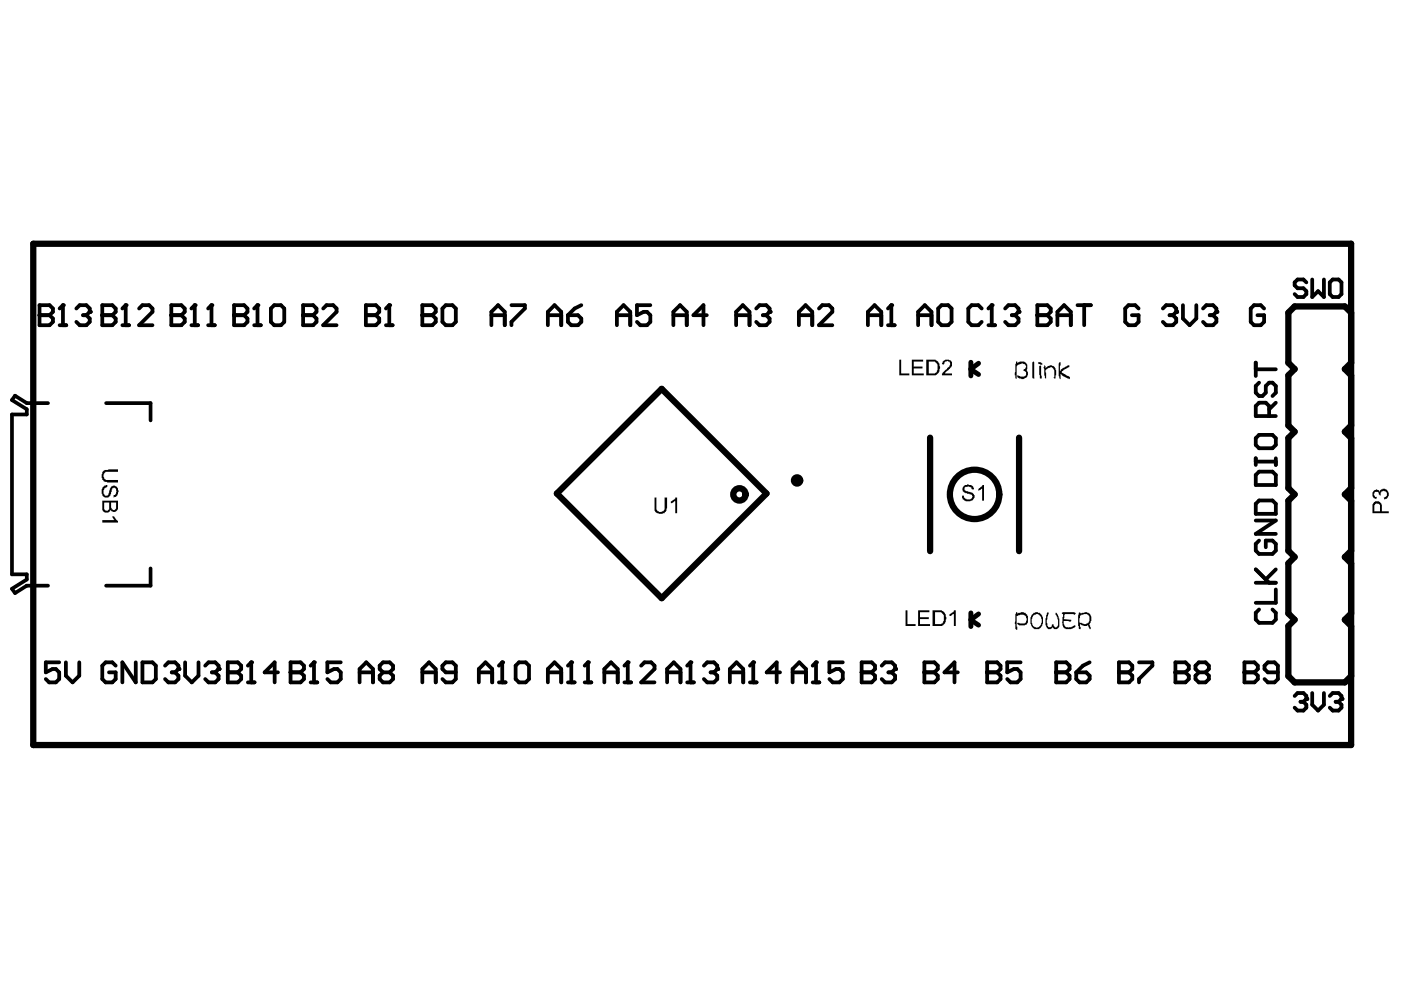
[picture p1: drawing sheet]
<svg xmlns="http://www.w3.org/2000/svg" width="297mm" height="210mm" viewBox="0 0 297 210" stroke-linecap="round" stroke-linejoin="round" font-family="sans-serif">
<g fill="none" stroke="#000" stroke-width="1.3">
<path d="M7.1 51.7h279.4v106.3h-279.4zM286.5 66.3l-1.4-1.3h-10.6l-1.3 1.3v10.6l1.3 1.4-1.3 1.3v10.6l1.3 1.3-1.3 1.4v10.6l1.3 1.3-1.3 1.4v10.6l1.3 1.3-1.3 1.3v10.7l1.3 1.3-1.3 1.3v10.7l1.3 1.3h10.6l1.4-1.3M286.5 76.9l-1.4 1.4 1.4 1.3M197.2 92.8v24.1M216.1 92.8v24.1M286.5 90.2l-1.4 1.3 1.4 1.4M118.1 104.6l22.2-22.2 22.2 22.2-22.2 22.2zM286.5 116.8l-1.4 1.3 1.4 1.3M286.5 103.5l-1.4 1.3 1.4 1.4M286.5 130.1l-1.4 1.3 1.4 1.3"/>
<circle cx="156.8" cy="104.8" r="1.31"/>
<circle cx="169" cy="101.9" r=".65"/>
<circle cx="206.6" cy="104.8" r="5.2"/>
</g>
<g fill="#000">
<path d="M190.7 76.3h.4v2.9h1.7v.4h-2.1zM193.3 76.3h2.4v.4h-2v1h1.9v.4h-1.9v1.1h2.2v.4h-2.6zM199.8 76.7h.2a1.04 1.04 0 0 1 1.5-.3 1.04 1.04 0 0 1 .1 1.6l-1.4 1.2h1.6v.4h-2.1v-.4l.9-.9a1.22 1.22 0 0 0 .7-1.6h-.3a.54 .54 0 0 0-.8 .4l-.1 .2-.4-.1zM215.4 76.7h.3v.2h.1a1.24 1.24 0 0 1 1.6 0 1.24 1.24 0 0 1 .3 1.6l.1 .3a1.14 1.14 0 0 1-1.2 1.6l-.3-.2a.53 .53 0 0 1-.6-.6l1 .2a.62 .62 0 0 0 .9-.4 .62 .62 0 0 0-.6-.7v-.3a.6 .6 0 0 0 .5-.6 .6 .6 0 0 0-.5-.6 1.17 1.17 0 0 0-1.3 .3 1.17 1.17 0 0 0-.2 1.3v1.4l-.1 .2-.1-.2v-.6h-.2zM218.9 76.8l.1-.1 .3 .1v3.3h.1l-.1 .1a.61 .61 0 0 1-.4-.9zM221.4 77.5l.3 .1v.4h.1a1.13 1.13 0 0 1 2 .1l.1 .4-.1 1.7-.4-.1a2.64 2.64 0 0 0-.1-2l-.3-.2-.8 .2a.63 .63 0 0 0-.5 .4 .63 .63 0 0 0 .1 .7v.9h.1l-.2 .1-.3-.6v-1.3l-.1-.3zM224.6 76.8h.3v.7l-.2 .1v1.1h.2a.66 .66 0 0 1 .6-.7l.8-.4v-.1h.4v.4l-1.2 .5-.4 .4v.3l1.2 .6a.36 .36 0 0 1 .5 .2 .36 .36 0 0 1-.2 .5v-.2l-1.3-.5-.4-.5v.9h.1l-.3 .3a4.6 4.6 0 0 1-.2-2.5zM21.7 110.3h2.6l-.5-.6v-.2h.4l.3 .5 .5 .4v.4h-3.3zM21.7 100l.5-.4h.7l.1-.1h2v.5h-2a.6 .6 0 0 0-.8 .3 .83 .83 0 0 0-.2 .9 .83 .83 0 0 0 .8 .6h2.2v.5h-2.2l-.3-.1a.68 .68 0 0 1-.8-.7l-.1-.1zM21.7 103.4l.4-.4 .4-.2h.3v.4a1.22 1.22 0 0 0-.8 1.5h.1a.47 .47 0 0 0 .5 .4 .47 .47 0 0 0 .4-.5l.3-.7a.71 .71 0 0 1 .5-.8 .66 .66 0 0 1 1.1 .4l.1 .1a1.45 1.45 0 0 1-.5 1.8l-.4 .1v-.5h.2l.3-.3v-.4a.6 .6 0 0 0 0-.6 .6 .6 0 0 0-.5-.3l-.4 .4-.1 .8a.93 .93 0 0 1-.5 .8 .93 .93 0 0 1-1 0l-.3-.2a2.16 2.16 0 0 1-.1-1.8zM138.8 105.5h.4v2.1a.88 .88 0 0 0 .9 .9 .88 .88 0 0 0 .8-1v-2h.5v2.2l-.1 .3a.68 .68 0 0 1-.7 .8 1.4 1.4 0 0 1-1.8-.5zM142.2 106.3l.8-.4 .2-.4h.4v3.3h-.4v-2.6l-.7 .5h-.3z"/>
<path d="M204.2 103.1l.7-.3a1.14 1.14 0 0 1 1.6 1h-.4l-.1-.4-.3-.2-.4-.1-.1 .1a.49 .49 0 0 0-.6 .2 .49 .49 0 0 0 0 .6l1.4 .4a.91 .91 0 0 1 .6 1 1.46 1.46 0 0 1-2.5 .4l-.1-.7h.4v.1a.47 .47 0 0 0 .5 .6v.1h.4a.65 .65 0 0 0 .7-.3 .65 .65 0 0 0 0-.8l-1-.1v-.1h-.4v-.2a.5 .5 0 0 1-.5-.6l-.1-.2h.1zM207.4 103.6l.7-.4 .3-.4h.2v3.4h-.4v-2.7l-.6 .5h-.2zM291.1 104.2h.2a.69 .69 0 0 1 .9-.3l.4 .4a.88 .88 0 0 1 .9-.7 .88 .88 0 0 1 .8 .8h.1v.7l-.2 .5-.7 .3-.1-.4a.73 .73 0 0 0 .7-.7 .73 .73 0 0 0-.7-.8l-.7 .4v.7l-.4-.3a.5 .5 0 0 0-.6-.5l-.3 .1-.1 .4 .2 .6h.4l-.1 .5v-.1a.97 .97 0 0 1-.8-.6 .97 .97 0 0 1 .1-1zM192 129.4h.4v2.9h1.7v.4h-2.1zM194.7 129.4h2.4v.4h-2v1.1h1.8v.4h-1.8v1h2.1v.4h-2.5zM201.3 130.2l.8-.4 .1-.4h.4v3.3h-.4v-2.6l-.6 .5h-.3zM215.4 129.8h.3v.3l.4-.2a1.73 1.73 0 0 1 1.7 .4v.2a2.55 2.55 0 0 1-.1 2 2.56 2.56 0 0 1-2-.2v-.2h.4a.97 .97 0 0 0 1 .1 .97 .97 0 0 0 .6-.9v-.2a.92 .92 0 0 0-1-.8l-.6 .2a.61 .61 0 0 0-.6 .9l.2 2.1a.41 .41 0 0 1-.5-.2 .41 .41 0 0 1 .1-.4l-.2-.8zM222.1 129.8l.2 .1-.4 1.6 .2 1a.47 .47 0 0 0 .4 .5 .47 .47 0 0 0 .5-.5l.3-.2 .1 .3a.47 .47 0 0 0 .7 .4 2.69 2.69 0 0 0-.3-2.8v-.3h.3l.1 .4h.1l.2 .8h.1v.8a1.05 1.05 0 0 1-1.1 1.5l-.4-.4a.7 .7 0 0 1-.8 .4 .7 .7 0 0 1-.5-.8h-.1v-.3a4.8 4.8 0 0 1 .4-2.5zM225.1 129.9l.2-.1h1.7a.99 .99 0 0 1 1.1 .3l-.2 .2h-.2v-.1h-1.8a.59 .59 0 0 0-.2 .8l-.2 .3 1.6 .1a.37 .37 0 0 1-.2 .4 .37 .37 0 0 1-.4-.1h-.3a.44 .44 0 0 0-.5 0 .44 .44 0 0 0-.2 .5l.3 .7 .8 .2v-.1h.5l.6-.3v-.1h.2a.35 .35 0 0 1 0 .4 .35 .35 0 0 1-.4 .1 1.11 1.11 0 0 1-1.2 .3h-.1a1.19 1.19 0 0 1-.9-1.3l-.2-.2 .2-.1v-.8a.76 .76 0 0 0-.2-1.1zM228.7 129.9l.3-.1 .1 .3 .7-.2a1.1 1.1 0 0 1 1.4 .6 1.99 1.99 0 0 1-.2 2v.1a.51 .51 0 0 1 .1 .8h-.1l-.3-.8a1.33 1.33 0 0 1-1.7-.4v-.1h.3a1.07 1.07 0 0 0 1.7-.4 1.04 1.04 0 0 0-.3-1.2 1.04 1.04 0 0 0-1.2-.2 .5 .5 0 0 0-.5 .7l-.1 .1v.8l.1 .2 .1 1.3h-.2a7.1 7.1 0 0 1-.2-3.5z"/>
<path d="M196.9 76.7v2.5h1.4l.1-.1a1.82 1.82 0 0 0 .1-2.2l-.2-.2zM196.4 76.3h1.5a1.15 1.15 0 0 1 1.3 1.2 1.85 1.85 0 0 1-.4 1.8l-.4 .3h-2z"/>
<path d="M220.1 76.9a.61 .61 0 0 1 .9 .4l-.8-.1zM220.3 77.6l.2-.1a.68 .68 0 0 1 .2 .9l.2 1.8a.41 .41 0 0 1-.5-.1 .41 .41 0 0 1 .1-.5l-.2-.2z"/>
<path d="M23.6 106.6v1l.1 .4h.1a.38 .38 0 0 0 .4 .2 .38 .38 0 0 0 .3-.3h.1v-1.3zM22.1 106.6v1a.56 .56 0 0 0 .6 .7 .56 .56 0 0 0 .5-.8v-.9zM21.7 106.2h3.3v1.3a.87 .87 0 0 1-.4 .9 .87 .87 0 0 1-1-.1l-.2-.2a.93 .93 0 0 1-1.2 .5 .93 .93 0 0 1-.5-1.1z"/>
<path d="M291.4 107.1v1.3h1.2v-1.1a.63 .63 0 0 0-.4-.5 .63 .63 0 0 0-.7 .2zM291.1 106.7a1.07 1.07 0 0 1 1.3-.3 1.07 1.07 0 0 1 .6 1.2v.8h1.4v.4h-3.4v-1.8z"/>
<path d="M198.3 129.8v2.5h1.3l.1-.1a1.82 1.82 0 0 0 .1-2.1l-.2-.3zM197.7 129.4h1.5a1.15 1.15 0 0 1 1.3 1.2 1.85 1.85 0 0 1-.4 1.9l-.4 .2h-2z"/>
<path d="M219 130.6a1.77 1.77 0 0 0 .4 2.4l.4 .1 .3-.1a.91 .91 0 0 0 .6-.9h.2a1.62 1.62 0 0 0-1-1.9l-.6 .1zM218.7 130.3a1.73 1.73 0 0 1 1.8-.4v.2a1.77 1.77 0 0 1 .6 1.7l-.1 .5a1.23 1.23 0 0 1-1.1 1.1 1.23 1.23 0 0 1-1.3-.8v-.1a3 3 0 0 1 .1-2.2z"/>
<circle cx="8.4" cy="66.8" r=".4"/>
<circle cx="13.3" cy="64.7" r=".4"/>
<circle cx="19" cy="66.1" r=".4"/>
<circle cx="21.7" cy="66.8" r=".4"/>
<circle cx="26.7" cy="64.7" r=".4"/>
<circle cx="36.3" cy="66.8" r=".4"/>
<circle cx="41.3" cy="64.7" r=".4"/>
<circle cx="44.8" cy="64.7" r=".4"/>
<circle cx="49.6" cy="66.8" r=".4"/>
<circle cx="54.6" cy="64.7" r=".4"/>
<circle cx="64.3" cy="66.8" r=".4"/>
<circle cx="77.6" cy="66.8" r=".4"/>
<circle cx="82.5" cy="64.7" r=".4"/>
<circle cx="89.5" cy="66.8" r=".4"/>
<circle cx="163.2" cy="66.1" r=".4"/>
<circle cx="189" cy="64.7" r=".4"/>
<circle cx="210.3" cy="64.7" r=".4"/>
<circle cx="215.9" cy="66.1" r=".4"/>
<circle cx="219.9" cy="66.8" r=".4"/>
<circle cx="249.4" cy="66.1" r=".4"/>
<circle cx="257.9" cy="66.1" r=".4"/>
<circle cx="37.8" cy="141.8" r=".4"/>
<circle cx="46.3" cy="141.8" r=".4"/>
<circle cx="48.3" cy="142.6" r=".4"/>
<circle cx="53.3" cy="140.4" r=".4"/>
<circle cx="61.6" cy="142.6" r=".4"/>
<circle cx="66.6" cy="140.4" r=".4"/>
<circle cx="106.5" cy="140.4" r=".4"/>
<circle cx="121.1" cy="140.4" r=".4"/>
<circle cx="124.7" cy="140.4" r=".4"/>
<circle cx="133.1" cy="140.4" r=".4"/>
<circle cx="146.4" cy="140.4" r=".4"/>
<circle cx="152.1" cy="141.8" r=".4"/>
<circle cx="159.7" cy="140.4" r=".4"/>
<circle cx="173" cy="140.4" r=".4"/>
<circle cx="182.7" cy="142.6" r=".4"/>
<circle cx="189.8" cy="141.8" r=".4"/>
<circle cx="196" cy="142.6" r=".4"/>
<circle cx="209.3" cy="142.6" r=".4"/>
<circle cx="223.9" cy="142.6" r=".4"/>
<circle cx="237.2" cy="142.6" r=".4"/>
<circle cx="249.2" cy="142.6" r=".4"/>
<circle cx="263.8" cy="142.6" r=".4"/>
<circle cx="277" cy="148.2" r=".4"/>
<circle cx="284.4" cy="148.2" r=".4"/>
</g>
<path d="M10.2 85.5h-4.5l-2.5-1.6-.7 .9 3.2 2v1.1h-3.2v33.9h3.2v1.1l-3.2 1.9 .7 .9 2.5-1.5h4.5M22.5 85.5h9.4v3.6M31.9 120.5v3.7h-9.4" fill="none" stroke="#000" stroke-width=".79"/>
<path d="M205.8 76.8v2.9M205.9 78.4l1.6 1M207.5 77l-1.7 1.3M205.8 130v2.8M205.9 131.5l1.6 1M207.5 130.2l-1.7 1.2" fill="none" stroke="#000" stroke-width="1"/>
<g fill="none" stroke="#000" stroke-width=".8">
<path d="M277 59.9l-.6-.6h-1.3l-.6 .6v.6l.6 .6h1.3l.6 .6v.7l-.6 .6h-1.3l-.6-.6M278.2 59.3v3.7l1.3-1.3 1.2 1.3v-3.7M281.9 59.9l.7-.6h1.2l.6 .6v2.5l-.6 .6h-1.2l-.7-.6zM8.4 64.7h2.1l.7 .7v.7l-.7 .7 .7 .7v.7l-.7 .8h-2.1zM8.4 66.8h2.1M12.6 69h1.5M12.6 65.4l.7-.7v4.3M16.2 65.4l.7-.7h1.4l.7 .7v.7l-.7 .7M17.6 66.8h.7M18.3 66.8l.7 .7v.7l-.7 .8h-1.4l-.7-.8M21.7 64.7h2.1l.7 .7v.7l-.7 .7 .7 .7v.7l-.7 .8h-2.1zM21.7 66.8h2.1"/>
<path d="M25.9 69h1.5M25.9 65.4l.8-.7v4.3M29.5 65.4l.7-.7h1.4l.7 .7v.7l-2.8 2.9h2.8M36.3 64.7h2.2l.7 .7v.7l-.7 .7 .7 .7v.7l-.7 .8h-2.2zM36.3 66.8h2.2M40.6 69h1.4M40.6 65.4l.7-.7v4.3M44.1 69h1.4M44.1 65.4l.7-.7v4.3M49.6 64.7h2.2l.7 .7v.7l-.7 .7 .7 .7v.7l-.7 .8h-2.2zM49.6 66.8h2.2M53.9 69h1.4"/>
<path d="M53.9 65.4l.7-.7v4.3M57.4 65.4l.7-.7h1.5l.7 .7v2.8l-.7 .8h-1.5l-.7-.8zM64.3 64.7h2.1l.7 .7v.7l-.7 .7 .7 .7v.7l-.7 .8h-2.1zM64.3 66.8h2.1M68.5 65.4l.7-.7h1.4l.8 .7v.7l-2.9 2.9h2.9M77.6 64.7h2.1l.7 .7v.7l-.7 .7 .7 .7v.7l-.7 .8h-2.1zM77.6 66.8h2.1M81.8 69h1.4M81.8 65.4l.7-.7v4.3M89.5 64.7h2.2l.7 .7v.7l-.7 .7 .7 .7v.7l-.7 .8h-2.2zM89.5 66.8h2.2M93.8 65.4l.7-.7h1.4l.7 .7v2.8l-.7 .8h-1.4l-.7-.8z"/>
<path d="M104.2 66.8h2.8M104.2 69v-2.9l1.4-1.4 1.4 1.4v2.9M108.4 64.7h2.9v.7l-2.9 2.8v.8M116.2 66.8h2.8M116.2 69v-2.9l1.4-1.4 1.4 1.4v2.9M120.4 66.8h2.1l.8 .7v.7l-.8 .8h-1.4l-.7-.8zM123.3 64.7l-1.5 .7-1.4 1.4M130.8 66.8h2.8M130.8 69v-2.9l1.4-1.4 1.4 1.4v2.9M137.9 64.7h-2.9v2.1l1.5-.7h.7l.7 .7v1.4l-.7 .8h-1.4l-.8-.8M142.8 66.8h2.8M142.8 69v-2.9l1.4-1.4 1.4 1.4v2.9"/>
<path d="M149.9 66.8h-2.9l2.2-2.1v4.3M156.1 66.8h2.8M156.1 69v-2.9l1.4-1.4 1.4 1.4v2.9M160.3 65.4l.7-.7h1.5l.7 .7v.7l-.7 .7M161.7 66.8h.8M162.5 66.8l.7 .7v.7l-.7 .8h-1.5l-.7-.8M169.4 66.8h2.8M169.4 69v-2.9l1.4-1.4 1.4 1.4v2.9M173.6 65.4l.7-.7h1.5l.7 .7v.7l-2.9 2.9h2.9M184 66.8h2.9M184 69v-2.9l1.4-1.4 1.5 1.4v2.9M188.3 69h1.4"/>
<path d="M188.3 65.4l.7-.7v4.3M194.7 66.8h2.8M194.7 69v-2.9l1.4-1.4 1.4 1.4v2.9M198.9 65.4l.7-.7h1.4l.8 .7v2.8l-.8 .8h-1.4l-.7-.8zM208.1 65.4l-.7-.7h-1.4l-.7 .7v2.8l.7 .8h1.4l.7-.8M209.6 69h1.4M209.6 65.4l.7-.7v4.3M213.1 65.4l.7-.7h1.4l.7 .7v.7l-.7 .7M214.5 66.8h.7M215.2 66.8l.7 .7v.7l-.7 .8h-1.4l-.7-.8M219.9 64.7h2.2l.7 .7v.7l-.7 .7 .7 .7v.7l-.7 .8h-2.2zM219.9 66.8h2.2"/>
<path d="M224.2 66.8h2.8M224.2 69v-2.9l1.4-1.4 1.4 1.4v2.9M228.5 64.7h2.8M229.9 64.7v4.3M241.4 65.4l-.7-.7h-1.4l-.7 .7v2.8l.7 .8h1.4l.7-.8v-1.4h-1.4M246.5 65.4l.8-.7h1.4l.7 .7v.7l-.7 .7M248 66.8h.7M248.7 66.8l.7 .7v.7l-.7 .8h-1.4l-.8-.8M250.8 64.7v2.8l1.4 1.5 1.4-1.5v-2.8M255.1 65.4l.7-.7h1.4l.7 .7v.7l-.7 .7M256.5 66.8h.7M257.2 66.8l.7 .7v.7l-.7 .8h-1.4l-.7-.8"/>
<path d="M266.2 76.9v2.8M266.2 78.3h4.3M268 65.4l-.7-.7h-1.4l-.7 .7v2.8l.7 .8h1.4l.7-.8v-1.4h-1.4M266.2 92.9l.8-.7h2.8l.7 .7v1.4l-.7 .7h-2.8l-.8-.7zM266.2 97.2v1.4M266.2 97.9h4.3M267 81.1l-.8 .7v1.5l.8 .7h.7l.7-.7v-1.5l.7-.7h.7l.7 .7v1.5l-.7 .7M269.1 88.2v-2.1l-.7-.7h-1.4l-.8 .7v2.1h4.3M270.5 97.2v1.4M270.5 85.4l-1.4 1.4M266.2 100.7l.8-.7h2.8l.7 .7v2.1h-4.3zM266.2 110.4h4.3l-4.3 2.8h4.3"/>
<path d="M267 106.1h2.8l.7 .7v2.1h-4.3v-2.1zM267 114.6l-.8 .7v1.4l.8 .7h2.8l.7-.7v-1.4l-.7-.7h-1.4v1.4M266.2 123.6h4.3M266.2 120.7l2.9 2.9M267 129.2l-.8 .7v1.5l.8 .7h2.8l.7-.7v-1.5l-.7-.7M270.5 125v2.8h-4.3M270.5 120.7l-2.1 2.2M12.6 140.4h-2.9v2.2l1.4-.8h.7l.8 .8v1.4l-.8 .7h-1.4l-.7-.7M14 140.4v2.9l1.4 1.4 1.4-1.4v-2.9M24.5 141.1l-.7-.7h-1.4l-.7 .7v2.9l.7 .7h1.4l.7-.7v-1.4h-1.4M28.8 140.4v4.3l-2.9-4.3v4.3M30.2 140.4h2.1l.7 .7v2.9l-.7 .7h-2.1z"/>
<path d="M35 141.1l.7-.7h1.4l.7 .7v.7l-.7 .8M36.4 142.6h.7M37.1 142.6l.7 .7v.7l-.7 .7h-1.4l-.7-.7M39.2 140.4v2.9l1.5 1.4 1.4-1.4v-2.9M43.5 141.1l.7-.7h1.4l.7 .7v.7l-.7 .8M44.9 142.6h.7M45.6 142.6l.7 .7v.7l-.7 .7h-1.4l-.7-.7M48.3 140.4h2.1l.7 .7v.7l-.7 .8 .7 .7v.7l-.7 .7h-2.1zM48.3 142.6h2.1M52.6 144.7h1.4M52.6 141.1l.7-.7v4.3M58.9 142.6h-2.8l2.1-2.2v4.3"/>
<path d="M61.6 140.4h2.1l.7 .7v.7l-.7 .8 .7 .7v.7l-.7 .7h-2.1zM61.6 142.6h2.1M65.9 144.7h1.4M65.9 141.1l.7-.7v4.3M72.2 140.4h-2.8v2.2l1.4-.8h.7l.7 .8v1.4l-.7 .7h-1.4l-.7-.7M76.2 142.6h2.9M76.2 144.7v-2.9l1.5-1.4 1.4 1.4v2.9M81.2 142.6l-.7-.8v-.7l.7-.7h1.4l.7 .7v.7l-.7 .8M81.2 142.6l-.7 .7v.7l.7 .7h1.4l.7-.7v-.7l-.7-.7M81.2 142.6h1.4M89.5 142.6h2.9M89.5 144.7v-2.9l1.5-1.4 1.4 1.4v2.9"/>
<path d="M96.6 142.6h-2.1l-.7-.8v-.7l.7-.7h1.4l.7 .7v2.9l-.7 .7h-1.4l-.7-.7M101.5 142.6h2.9M101.5 144.7v-2.9l1.4-1.4 1.5 1.4v2.9M105.8 144.7h1.4M105.8 141.1l.7-.7v4.3M109.3 141.1l.7-.7h1.5l.7 .7v2.9l-.7 .7h-1.5l-.7-.7zM116.2 144.7v-2.9l1.4-1.4 1.4 1.4v2.9M116.2 142.6h2.8M120.4 144.7h1.4M120.4 141.1l.7-.7v4.3M124 144.7h1.4M124 141.1l.7-.7v4.3"/>
<path d="M128.1 142.6h2.9M128.1 144.7v-2.9l1.4-1.4 1.5 1.4v2.9M132.4 144.7h1.4M132.4 141.1l.7-.7v4.3M135.9 141.1l.7-.7h1.5l.7 .7v.7l-2.9 2.9h2.9M141.4 142.6h2.9M141.4 144.7v-2.9l1.5-1.4 1.4 1.4v2.9M145.7 144.7h1.4M145.7 141.1l.7-.7v4.3M149.2 141.1l.7-.7h1.5l.7 .7v.7l-.7 .8M150.7 142.6h.7M151.4 142.6l.7 .7v.7l-.7 .7h-1.5l-.7-.7"/>
<path d="M154.7 142.6h2.9M154.7 144.7v-2.9l1.5-1.4 1.4 1.4v2.9M159 144.7h1.4M159 141.1l.7-.7v4.3M165.4 142.6h-2.9l2.2-2.2v4.3M168 142.6h2.9M168 144.7v-2.9l1.5-1.4 1.4 1.4v2.9M172.3 144.7h1.4M172.3 141.1l.7-.7v4.3M178.7 140.4h-2.8v2.2l1.4-.8h.7l.7 .8v1.4l-.7 .7h-1.4l-.7-.7M182.7 140.4h2.1l.7 .7v.7l-.7 .8 .7 .7v.7l-.7 .7h-2.1zM182.7 142.6h2.1"/>
<path d="M186.9 141.1l.7-.7h1.5l.7 .7v.7l-.7 .8M188.4 142.6h.7M189.1 142.6l.7 .7v.7l-.7 .7h-1.5l-.7-.7M196 140.4h2.1l.7 .7v.7l-.7 .8 .7 .7v.7l-.7 .7h-2.1zM196 142.6h2.1M203.1 142.6h-2.9l2.2-2.2v4.3M209.3 140.4h2.1l.7 .7v.7l-.7 .8 .7 .7v.7l-.7 .7h-2.1zM209.3 142.6h2.1M216.4 140.4h-2.9v2.2l1.5-.8h.7l.7 .8v1.4l-.7 .7h-1.4l-.8-.7M223.9 140.4h2.2l.7 .7v.7l-.7 .8 .7 .7v.7l-.7 .7h-2.2zM223.9 142.6h2.2M228.2 142.6h2.1l.7 .7v.7l-.7 .7h-1.4l-.7-.7z"/>
<path d="M231 140.4l-1.4 .7-1.4 1.5M237.2 140.4h2.2l.7 .7v.7l-.7 .8 .7 .7v.7l-.7 .7h-2.2zM237.2 142.6h2.2M241.5 140.4h2.8v.7l-2.8 2.9v.7M249.2 140.4h2.1l.7 .7v.7l-.7 .8 .7 .7v.7l-.7 .7h-2.1zM249.2 142.6h2.1M254.2 142.6l-.7-.8v-.7l.7-.7h1.4l.7 .7v.7l-.7 .8M254.2 142.6l-.7 .7v.7l.7 .7h1.4l.7-.7v-.7l-.7-.7M254.2 142.6h1.4M263.8 140.4h2.2l.7 .7v.7l-.7 .8 .7 .7v.7l-.7 .7h-2.2zM263.8 142.6h2.2M270.9 142.6h-2.1l-.7-.8v-.7l.7-.7h1.4l.7 .7v2.9l-.7 .7h-1.4l-.7-.7"/>
<path d="M274.5 147.6l.6-.7h1.3l.6 .7v.6l-.6 .6M275.7 148.8h.7M276.4 148.8l.6 .6v.6l-.6 .7h-1.3l-.6-.7M278.2 146.9v2.5l1.3 1.3 1.2-1.3v-2.5M281.9 147.6l.7-.7h1.2l.6 .7v.6l-.6 .6M283.2 148.8h.6M283.8 148.8l.6 .6v.6l-.6 .7h-1.2l-.7-.7"/>
</g>
</svg>
